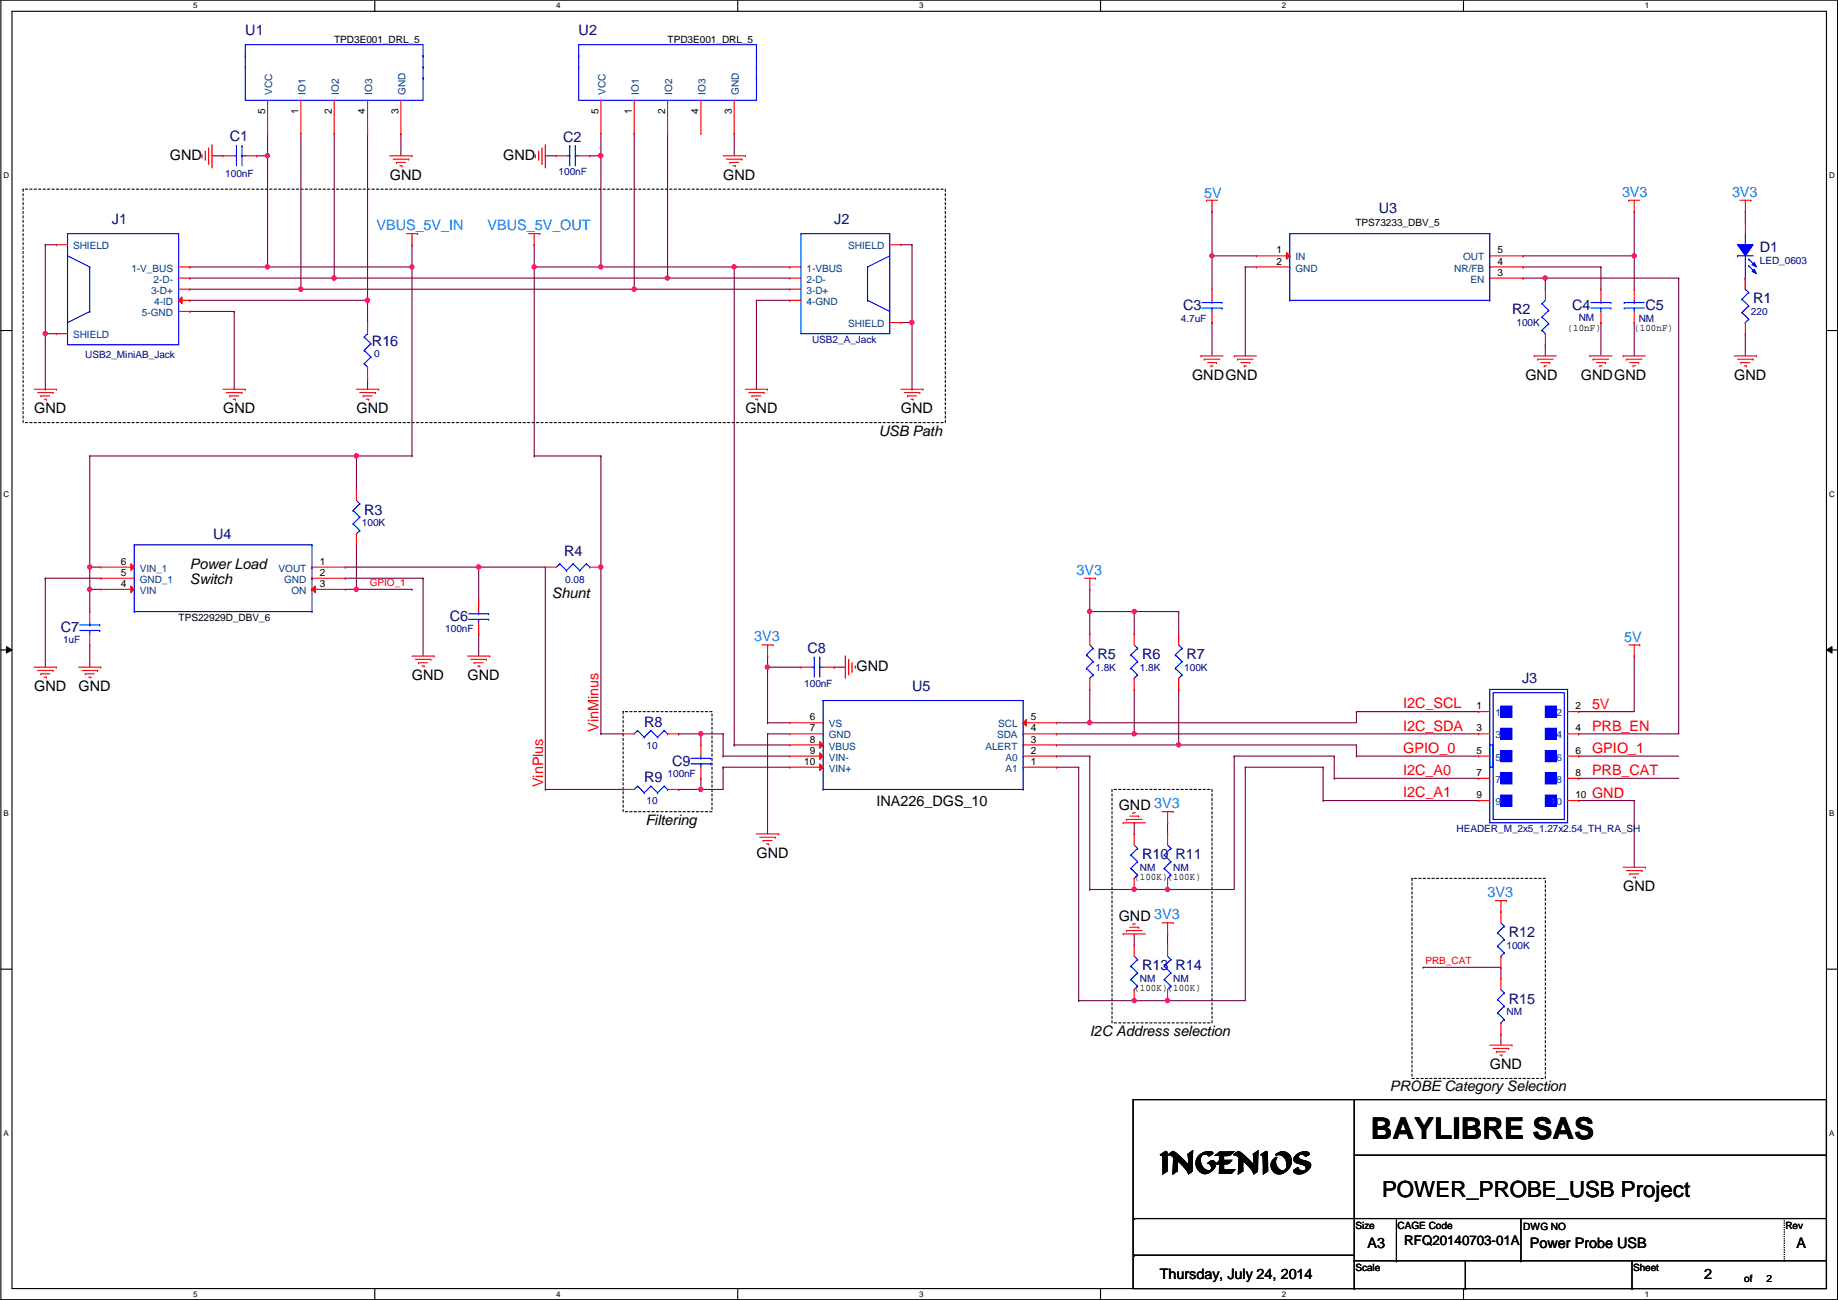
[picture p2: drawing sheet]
<svg xmlns="http://www.w3.org/2000/svg" width="420mm" height="297mm" viewBox="0 0 420 297" stroke-linecap="round" stroke-linejoin="round" font-family="sans-serif">
<defs><g id="words">
<g font-size="6.9">
<text x="313.4" y="260.2">BAYLIBRE SAS</text>
<text x="265.2" y="268.1">INGENIOS</text>
</g>
<text font-size="5.1" x="315.9" y="273.6">POWER_PROBE_USB Project</text>
<g font-size="3.3" fill="#000080">
<text x="56.1" y="8.1">U1</text>
<text x="132.3" y="8.1">U2</text>
<text x="52.5" y="32.2">C1</text>
<text x="128.7" y="32.5">C2</text>
<text x="25.6" y="51.3">J1</text>
<text x="190.7" y="51.3">J2</text>
<text x="315.2" y="48.7">U3</text>
<text x="402.3" y="57.6">D1</text>
<text x="270.5" y="70.8">C3</text>
<text x="345.6" y="71.8">R2</text>
<text x="359.4" y="70.8">C4</text>
<text x="376.1" y="70.8">C5</text>
<text x="400.8" y="69.3">R1</text>
<text x="85" y="79">R16</text>
<text x="83.3" y="117.6">R3</text>
<text x="48.7" y="123.1">U4</text>
<text x="129" y="127">R4</text>
<text x="102.8" y="141.9">C6</text>
<text x="13.9" y="144.5">C7</text>
<text x="184.6" y="149.3">C8</text>
<text x="250.9" y="150.6">R5</text>
<text x="261.1" y="150.6">R6</text>
<text x="271.2" y="150.6">R7</text>
<text x="208.5" y="157.9">U5</text>
<text x="347.9" y="156.2">J3</text>
<text x="147.3" y="166.1">R8</text>
<text x="147.3" y="178.8">R9</text>
<text x="153.6" y="175">C9</text>
<text x="261.1" y="196.3">R10 R11</text>
<text x="344.9" y="214.1">R12</text>
<text x="261.1" y="221.7">R13 R14</text>
<text x="344.9" y="229.3">R15</text>
</g>
<g font-size="3.3">
<text x="38.8" y="36.5">GND</text>
<text x="89.1" y="41.1">GND</text>
<text x="115" y="36.5">GND</text>
<text x="165.3" y="41.1">GND</text>
<text x="272.5" y="86.8">GNDGND</text>
<text x="348.7" y="86.8">GND</text>
<text x="361.4" y="86.8">GNDGND</text>
<text x="396.4" y="86.8">GND</text>
<text x="7.8" y="94.4">GND</text>
<text x="51" y="94.4">GND</text>
<text x="81.5" y="94.4">GND</text>
<text x="170.4" y="94.4">GND</text>
<text x="205.9" y="94.4">GND</text>
<text x="200.9" y="99.5">USB Path</text>
<text x="43.4" y="130">Power Load</text>
<text x="43.4" y="133.4">Switch</text>
<text x="126.2" y="136.6">Shunt</text>
<text x="94.2" y="155.4">GND</text>
<text x="106.9" y="155.4">GND</text>
<text x="195.8" y="153.4">GND</text>
<text x="7.8" y="157.9">GND</text>
<text x="18" y="157.9">GND</text>
<text x="200.4" y="184.1">INA226_DGS_10</text>
<text x="255.7" y="185.1">GND 3V3</text>
<text x="147.5" y="188.4">Filtering</text>
<text x="172.9" y="196">GND</text>
<text x="371" y="203.7">GND</text>
<text x="255.7" y="210.5">GND 3V3</text>
<text x="249.1" y="236.7">I2C Address selection</text>
<text x="340.6" y="244.3">GND</text>
<text x="317.7" y="249.4">PROBE Category Selection</text>
<text x="312.6" y="285.2">A3</text>
<text x="349.7" y="285.2">Power Probe USB</text>
<text x="410.7" y="285.2">A</text>
<text x="265.1" y="292.3">Thursday, July 24, 2014</text>
<text x="389.6" y="292.3">2</text>
</g>
<g font-size="3.3" fill="#0080ff">
<text x="275.3" y="45.2">5V</text>
<text x="370.8" y="44.9">3V3</text>
<text x="395.9" y="44.9">3V3</text>
<text x="86.1" y="52.5">VBUS_5V_IN</text>
<text x="111.5" y="52.5">VBUS_5V_OUT</text>
<text x="246.1" y="131.3">3V3</text>
<text x="172.4" y="146.5">3V3</text>
<text x="371.3" y="146.8">5V</text>
<text x="340.1" y="204.9">3V3</text>
</g>
<g font-size="3.3" fill="#f00">
<text x="320.7" y="161.9">I2C_SCL</text>
<text x="136.9" y="167.2" transform="rotate(-90 136.9 167.2)">VinMinus</text>
<text x="320.7" y="167">I2C_SDA</text>
<text x="363.9" y="162.1">5V</text>
<text x="363.9" y="167">PRB_EN</text>
<text x="320.7" y="172">GPIO_0</text>
<text x="363.9" y="172">GPIO_1</text>
<text x="124.2" y="179.9" transform="rotate(-90 124.2 179.9)">VinPlus</text>
<text x="320.7" y="177.1">I2C_A0</text>
<text x="363.9" y="177.1">PRB_CAT</text>
<text x="320.7" y="182.2">I2C_A1</text>
<text x="363.9" y="182.4">GND</text>
</g>
<text font-size="3" x="321" y="284.5">RFQ20140703-01A</text>
<g font-size="2.3">
<text x="76.4" y="9.7">TPD3E001_DRL_5</text>
<text x="152.6" y="9.7">TPD3E001_DRL_5</text>
<text x="60.6" y="26" transform="rotate(-90 60.6 26)">5</text>
<text x="68.2" y="26" transform="rotate(-90 68.2 26)">1</text>
<text x="75.9" y="26" transform="rotate(-90 75.9 26)">2</text>
<text x="83.5" y="26" transform="rotate(-90 83.5 26)">4</text>
<text x="91.1" y="26" transform="rotate(-90 91.1 26)">3</text>
<text x="136.8" y="26" transform="rotate(-90 136.8 26)">5</text>
<text x="144.4" y="26" transform="rotate(-90 144.4 26)">1</text>
<text x="152" y="26" transform="rotate(-90 152 26)">2</text>
<text x="159.7" y="26" transform="rotate(-90 159.7 26)">4</text>
<text x="167.3" y="26" transform="rotate(-90 167.3 26)">3</text>
<text x="309.8" y="51.6">TPS73233_DBV_5</text>
<text x="291.8" y="57.9">1</text>
<text x="342.3" y="57.9">5</text>
<text x="291.8" y="60.5">2</text>
<text x="342.3" y="63">3</text>
<text x="342.3" y="60.5">4</text>
<text x="358.3" y="75.6">(10nF)</text>
<text x="373.6" y="75.6">(100nF)</text>
<text x="27.6" y="131.6">5</text>
<text x="27.6" y="129">6</text>
<text x="73.1" y="129">1</text>
<text x="73.1" y="131.6">2</text>
<text x="27.6" y="134.1">4</text>
<text x="73.1" y="134.1">3</text>
<text x="40.8" y="141.8">TPS22929D_DBV_6</text>
<text x="185.1" y="164.6">6</text>
<text x="185.1" y="167.1">7</text>
<text x="235.7" y="167.1">4</text>
<text x="235.7" y="164.6">5</text>
<text x="337.5" y="162.1">1</text>
<text x="337.5" y="167.1">3</text>
<text x="360.1" y="162.1">2</text>
<text x="360.1" y="167.1">4</text>
<text x="185.1" y="169.7">8</text>
<text x="185.1" y="172.2">9</text>
<text x="235.7" y="172.2">2</text>
<text x="235.7" y="169.7">3</text>
<text x="337.5" y="172.2">5</text>
<text x="360.1" y="172.2">6</text>
<text x="183.8" y="174.8">10</text>
<text x="235.7" y="174.8">1</text>
<text x="337.5" y="177.3">7</text>
<text x="360.1" y="177.3">8</text>
<text x="337.5" y="182.4">9</text>
<text x="360.1" y="182.4">10</text>
<text x="259.3" y="201">(100K)(100K)</text>
<text x="259.3" y="226.4">(100K)(100K)</text>
<text x="309.8" y="280.8">Size</text>
<text x="319.5" y="280.8">CAGE Code</text>
<text x="348.2" y="281">DWG NO</text>
<text x="408.1" y="280.8">Rev</text>
<text x="309.8" y="290.4">Scale</text>
<text x="373.3" y="290.4">Sheet</text>
<text x="398.7" y="292.9">of</text>
<text x="403.8" y="292.9">2</text>
</g>
<g font-size="2.3" fill="#004080">
<text x="62.2" y="21.6" transform="rotate(-90 62.2 21.6)">VCC</text>
<text x="69.8" y="21.6" transform="rotate(-90 69.8 21.6)">IO1</text>
<text x="77.5" y="21.6" transform="rotate(-90 77.5 21.6)">IO2</text>
<text x="85.1" y="21.6" transform="rotate(-90 85.1 21.6)">IO3</text>
<text x="92.7" y="21.6" transform="rotate(-90 92.7 21.6)">GND</text>
<text x="138.4" y="21.6" transform="rotate(-90 138.4 21.6)">VCC</text>
<text x="146" y="21.6" transform="rotate(-90 146 21.6)">IO1</text>
<text x="153.7" y="21.6" transform="rotate(-90 153.7 21.6)">IO2</text>
<text x="161.3" y="21.6" transform="rotate(-90 161.3 21.6)">IO3</text>
<text x="168.9" y="21.6" transform="rotate(-90 168.9 21.6)">GND</text>
<text x="16.7" y="57">SHIELD</text>
<text x="193.9" y="57">SHIELD</text>
<text x="296.1" y="59.5">IN</text>
<text x="334.5" y="59.5">OUT</text>
<text x="30" y="62.1">1-V_BUS</text>
<text x="35.1" y="64.6">2-D-</text>
<text x="184.4" y="62.1">1-VBUS</text>
<text x="184.4" y="64.6">2-D-</text>
<text x="296.1" y="62.1">GND</text>
<text x="332.4" y="62.1">NR/FB</text>
<text x="336.1" y="64.6">EN</text>
<text x="34.5" y="67.1">3-D+</text>
<text x="35.3" y="69.7">4-ID</text>
<text x="184.4" y="67.1">3-D+</text>
<text x="184.4" y="69.7">4-GND</text>
<text x="16.7" y="77.3">SHIELD</text>
<text x="32.5" y="72.2">5-GND</text>
<text x="193.9" y="74.8">SHIELD</text>
<text x="32" y="130.6">VIN_1</text>
<text x="63.7" y="130.6">VOUT</text>
<text x="32" y="135.7">VIN</text>
<text x="32" y="133.2">GND_1</text>
<text x="65" y="133.2">GND</text>
<text x="66.6" y="135.7">ON</text>
<text x="189.4" y="166.2">VS</text>
<text x="228.2" y="166.2">SCL</text>
<text x="341.8" y="163.7">1</text>
<text x="355.8" y="163.7">2</text>
<text x="189.4" y="168.7">GND</text>
<text x="189.4" y="171.3">VBUS</text>
<text x="189.4" y="173.8">VIN-</text>
<text x="225.2" y="171.3">ALERT</text>
<text x="227.9" y="168.7">SDA</text>
<text x="229.8" y="173.8">A0</text>
<text x="341.8" y="168.7">3</text>
<text x="341.8" y="173.8">5</text>
<text x="355.8" y="168.7">4</text>
<text x="355.8" y="173.8">6</text>
<text x="189.4" y="176.4">VIN+</text>
<text x="229.8" y="176.4">A1</text>
<text x="341.8" y="178.9">7</text>
<text x="355.8" y="178.9">8</text>
<text x="341.8" y="184">9</text>
<text x="354.5" y="184">10</text>
</g>
<g font-size="2.3" fill="#000080">
<text x="51.5" y="40.5">100nF</text>
<text x="127.7" y="40">100nF</text>
<text x="402.3" y="60.3">LED_0603</text>
<text x="400.3" y="72">220</text>
<text x="269.9" y="73.5">4.7uF</text>
<text x="346.7" y="74.5">100K</text>
<text x="360.9" y="73.2">NM</text>
<text x="374.6" y="73.5">NM</text>
<text x="19.5" y="81.9">USB2_MiniAB_Jack</text>
<text x="85.5" y="81.6">0</text>
<text x="185.6" y="78.3">USB2_A_Jack</text>
<text x="82.8" y="120.2">100K</text>
<text x="129.2" y="133.2">0.08</text>
<text x="14.4" y="146.9">1uF</text>
<text x="101.8" y="144.4">100nF</text>
<text x="250.4" y="153.2">1.8K</text>
<text x="260.6" y="153.2">1.8K</text>
<text x="270.7" y="153.2">100K</text>
<text x="183.8" y="157.1">100nF</text>
<text x="147.8" y="171">10</text>
<text x="152.6" y="177.6">100nF</text>
<text x="147.8" y="183.7">10</text>
<text x="332.9" y="190.1">HEADER_M_2x5_1.27x2.54_TH_RA_SH</text>
<text x="260.6" y="199">NM</text>
<text x="268.2" y="199">NM</text>
<text x="344.4" y="216.7">100K</text>
<text x="260.6" y="224.4">NM</text>
<text x="268.2" y="224.4">NM</text>
<text x="344.4" y="232">NM</text>
</g>
<g font-size="2.3" fill="#f00">
<text x="84.5" y="133.9">GPIO_1</text>
<text x="325.8" y="220.3">PRB_CAT</text>
</g>
<g font-size="1.8">
<text x="44.2" y="1.9">5</text>
<text x="127.1" y="1.9">4</text>
<text x="210.1" y="1.9">3</text>
<text x="293" y="1.9">2</text>
<text x="376" y="1.9">1</text>
<text x=".8" y="40.6">D</text>
<text x="418.2" y="40.6">D</text>
<text x=".8" y="113.6">C</text>
<text x="418.2" y="113.6">C</text>
<text x=".8" y="186.6">B</text>
<text x="418.2" y="186.6">B</text>
<text x=".8" y="259.5">A</text>
<text x="418.2" y="259.5">A</text>
<text x="44.2" y="296.3">5</text>
<text x="127.1" y="296.3">4</text>
<text x="210.1" y="296.3">3</text>
<text x="293" y="296.3">2</text>
<text x="376" y="296.3">1</text>
</g>
</g></defs>
<path d="M.2 0h419.9v297h-419.9zM2.7 2.6h414.8v291.8h-414.8z" fill="none" stroke="#000" stroke-width=".25"/>
<g fill="#fff">
<path d="M44.2 .3h1v2h-1z"/>
<path d="M44.2 294.7h1v2h-1z"/>
</g>
<path d="M85.7 0v2.6M85.7 294.4v2.6" fill="none" stroke="#000" stroke-width=".25"/>
<g fill="#fff">
<path d="M127.1 .3h1v2h-1z"/>
<path d="M127.1 294.7h1v2h-1z"/>
</g>
<path d="M168.6 0v2.6M168.6 294.4v2.6" fill="none" stroke="#000" stroke-width=".25"/>
<g fill="#fff">
<path d="M210.1 .3h1v2h-1z"/>
<path d="M210.1 294.7h1v2h-1z"/>
</g>
<path d="M251.6 0v2.6M251.6 294.4v2.6" fill="none" stroke="#000" stroke-width=".25"/>
<g fill="#fff">
<path d="M293 .3h1v2h-1z"/>
<path d="M293 294.7h1v2h-1z"/>
</g>
<path d="M334.5 0v2.6M334.5 294.4v2.6" fill="none" stroke="#000" stroke-width=".25"/>
<g fill="#fff">
<path d="M376 .3h1v2h-1z"/>
<path d="M376 294.7h1v2h-1z"/>
<path d="M.8 39h1.3v2h-1.3z"/>
<path d="M418.2 39h1.2v2h-1.2z"/>
<path d="M.8 112h1.3v2h-1.3z"/>
<path d="M418.2 112h1.2v2h-1.2z"/>
</g>
<path d="M.2 75.5h2.5M417.5 75.5h2.6" fill="none" stroke="#000" stroke-width=".25"/>
<g fill="#fff">
<path d="M.8 185h1.2v1.9h-1.2z"/>
<path d="M418.2 185h1.1v1.9h-1.1z"/>
</g>
<path d="M.2 148.5h2.5M417.5 148.5h2.6" fill="none" stroke="#000" stroke-width=".25"/>
<path d="M1.5 147.7l1.2 .8-1.2 .7zM417.5 148.5l1.3-.8v1.5z" fill="#000"/>
<path d="M1.5 147.7l1.2 .8-1.2 .7zM417.5 148.5l1.3-.8v1.5z" fill="none" stroke="#000" stroke-width=".23"/>
<g fill="#fff">
<path d="M.8 257.9h1.2v2h-1.2z"/>
<path d="M418.2 257.9h1.1v2h-1.1z"/>
</g>
<path d="M.2 221.4h2.5M417.5 221.4h2.6" fill="none" stroke="#000" stroke-width=".25"/>
<path d="M5.3 43.2h210.8v53.4h-210.8zM142.4 162.6h20.4v22.9h-20.4zM254.2 180.4h22.9v53.3h-22.9zM322.8 200.7h30.5v45.7h-30.5z" fill="none" stroke="#000" stroke-width=".25" stroke-dasharray=".5 .5"/>
<path d="M167.8 61v109.2M167.8 170.2h.1M167.8 170.2h12.7M241.5 165.1h.1M241.5 167.7h.1M241.5 165.1h7.6M241.5 167.7h17.8" fill="none" stroke="#800040" stroke-width=".25"/>
<circle cx="167.8" cy="61" r=".49" fill="#f0f"/>
<circle cx="167.8" cy="61" r=".49" fill="none" stroke="#f0f" stroke-width=".25"/>
<path d="M175.5 149.9h.1M175.5 149.9v2.5M137.4 167.7h.1M137.4 167.7h5M175.5 167.7h.1M175.5 165.1h.1M175.5 167.7h5M175.5 167.7v22.8M175.5 165.1h5" fill="none" stroke="#800040" stroke-width=".25"/>
<circle cx="175.4" cy="152.4" r=".49" fill="#f0f"/>
<circle cx="175.4" cy="152.4" r=".49" fill="none" stroke="#f0f" stroke-width=".25"/>
<g fill="none" stroke="#800040" stroke-width=".25">
<path d="M190.7 152.4h.1M190.7 152.4h2.5M155.1 167.7h.1M155.1 167.7h10.2M160.2 167.7h.1M160.2 177.8h.1M160.2 167.7v2.5M160.2 177.8v2.6M165.3 172.8h.1M165.3 167.7h.1M165.3 175.3h.1M165.3 172.8h15.2"/>
<path d="M165.3 167.7v5.1M165.3 175.3v5.1h-5.1M165.3 175.3h15.2M124.7 180.4h.1M124.7 180.4h17.7M160.2 180.4h.1"/>
</g>
<circle cx="160.2" cy="167.7" r=".49" fill="#f0f"/>
<circle cx="160.2" cy="167.7" r=".49" fill="none" stroke="#f0f" stroke-width=".25"/>
<path d="M155.1 180.4h.1M155.1 180.4h5.1" fill="none" stroke="#800040" stroke-width=".25"/>
<circle cx="160.2" cy="180.4" r=".49" fill="#f0f"/>
<circle cx="160.2" cy="180.4" r=".49" fill="none" stroke="#f0f" stroke-width=".25"/>
<path d="M249.1 134.7h.1M249.1 134.7v5" fill="none" stroke="#800040" stroke-width=".25"/>
<circle cx="249.1" cy="139.7" r=".49" fill="#f0f"/>
<circle cx="249.1" cy="139.7" r=".49" fill="none" stroke="#f0f" stroke-width=".25"/>
<path d="M249.1 139.7h.1M249.1 139.7h20.3M249.1 139.7v5.1M259.3 139.7h.1M259.3 139.7v5.1M269.4 139.7h.1M269.4 139.7v5.1" fill="none" stroke="#800040" stroke-width=".25"/>
<circle cx="259.3" cy="139.7" r=".49" fill="#f0f"/>
<circle cx="259.3" cy="139.7" r=".49" fill="none" stroke="#f0f" stroke-width=".25"/>
<path d="M249.1 157.5h.1M249.1 157.5v7.6M249.1 165.1h.1M249.1 165.1h61" fill="none" stroke="#800040" stroke-width=".25"/>
<circle cx="249.1" cy="165.1" r=".49" fill="#f0f"/>
<circle cx="249.1" cy="165.1" r=".49" fill="none" stroke="#f0f" stroke-width=".25"/>
<path d="M259.3 157.5h.1M259.3 157.5v10.2M269.4 157.5h.1M269.4 157.5v12.7h-27.9M241.5 170.2h.1" fill="none" stroke="#800040" stroke-width=".25"/>
<circle cx="269.4" cy="170.2" r=".49" fill="#f0f"/>
<circle cx="269.4" cy="170.2" r=".49" fill="none" stroke="#f0f" stroke-width=".25"/>
<path d="M259.3 167.7h.1M259.3 167.7h78.7" fill="none" stroke="#800040" stroke-width=".25"/>
<circle cx="259.3" cy="167.7" r=".49" fill="#f0f"/>
<circle cx="259.3" cy="167.7" r=".49" fill="none" stroke="#f0f" stroke-width=".25"/>
<path d="M269.4 170.2h.1M269.4 170.2h40.7M249.1 203.2h.1M249.1 203.2h17.8M259.3 203.2h.1" fill="none" stroke="#800040" stroke-width=".25"/>
<circle cx="266.9" cy="203.2" r=".49" fill="#f0f"/>
<circle cx="266.9" cy="203.2" r=".49" fill="none" stroke="#f0f" stroke-width=".25"/>
<circle cx="259.3" cy="203.2" r=".49" fill="#f0f"/>
<circle cx="259.3" cy="203.2" r=".49" fill="none" stroke="#f0f" stroke-width=".25"/>
<path d="M241.5 172.8h.1M241.5 172.8h7.6M249.1 172.8h.1M249.1 172.8v30.4M282.1 172.8h.1M282.1 172.8h22.9M282.1 172.8v30.4h-15.2M266.9 203.2h.1M246.6 228.6h.1M246.6 228.6h20.3M259.3 228.6h.1" fill="none" stroke="#800040" stroke-width=".25"/>
<circle cx="266.9" cy="228.6" r=".49" fill="#f0f"/>
<circle cx="266.9" cy="228.6" r=".49" fill="none" stroke="#f0f" stroke-width=".25"/>
<circle cx="259.3" cy="228.6" r=".49" fill="#f0f"/>
<circle cx="259.3" cy="228.6" r=".49" fill="none" stroke="#f0f" stroke-width=".25"/>
<g fill="none" stroke="#800040" stroke-width=".25">
<path d="M277.1 58.5h.1M277.1 48.3h.1M277.1 58.5h10.1M277.1 48.3v10.2M241.5 175.3h.1M241.5 175.3h5.1M246.6 175.3h.1M246.6 175.3v53.3M284.7 175.3h.1M284.7 175.3v53.3h-17.8M284.7 175.3h17.8M259.3 188h.1"/>
<path d="M259.3 188v2.5M266.9 188h.1M266.9 188v2.5M259.3 213.4h.1M259.3 213.4v2.5M266.9 213.4h.1M266.9 213.4v2.5M266.9 228.6h.1"/>
</g>
<circle cx="277" cy="58.4" r=".49" fill="#f0f"/>
<circle cx="277" cy="58.4" r=".49" fill="none" stroke="#f0f" stroke-width=".25"/>
<path d="M277.1 58.5h.1M277.1 58.5v7.6M348.2 58.5h.1M373.6 48.3h.1M373.6 48.3v10.2h-25.4M277.1 73.7h.1M277.1 73.7v7.6M284.7 61h.1M284.7 61v20.3M284.7 61h2.5" fill="none" stroke="#800040" stroke-width=".25"/>
<circle cx="373.6" cy="58.4" r=".49" fill="#f0f"/>
<circle cx="373.6" cy="58.4" r=".49" fill="none" stroke="#f0f" stroke-width=".25"/>
<path d="M373.6 58.5h.1M373.6 58.5v7.6M348.2 61h.1M348.2 61h17.8M353.3 63.5h.1M353.3 63.5h30.4M366 73.7h.1M366 61h.1M366 61v5.1M366 73.7v7.6M373.6 73.7h.1M373.6 73.7v7.6" fill="none" stroke="#800040" stroke-width=".25"/>
<circle cx="353.2" cy="63.5" r=".49" fill="#f0f"/>
<circle cx="353.2" cy="63.5" r=".49" fill="none" stroke="#f0f" stroke-width=".25"/>
<g fill="none" stroke="#800040" stroke-width=".25">
<path d="M399 48.3h.1M399 48.3v2.5M10.4 76.2v12.7M348.2 63.5h.1M348.2 63.5h5.1M353.3 63.5h.1M353.3 78.8h.1M353.3 63.5v2.6M353.3 78.8v2.5M383.7 63.5h.1M383.7 63.5v104.2h-22.8M399 76.2h.1"/>
<path d="M399 63.5h.1M399 63.5v2.6M399 76.2v5.1M10.4 88.9h.1M373.6 149.9h.1M373.6 149.9v12.7h-12.7M302.5 175.3h.1M302.5 175.3v7.6M305 177.8h.1M305 172.8h.1M305 177.8h33M305 172.8v5"/>
<path d="M310.1 172.8h.1M310.1 170.2h.1M310.1 162.6h.1M310.1 172.8h27.9M310.1 162.6v2.5M310.1 170.2v2.6M310.1 162.6h27.9M360.9 162.6h.1M360.9 172.8h.1M360.9 167.7h.1M360.9 177.8h.1M360.9 177.8h22.8"/>
<path d="M360.9 172.8h22.8M302.5 182.9h.1M302.5 182.9h35.5M360.9 182.9h.1M360.9 182.9h12.7M373.6 182.9h.1M373.6 182.9v15.3M325.3 221h.1M325.3 221h17.8M343.1 236.3h.1M343.1 221h.1M343.1 221v2.6"/>
<path d="M343.1 236.3v2.5"/>
</g>
<circle cx="10.3" cy="76.2" r=".49" fill="#f0f"/>
<circle cx="10.3" cy="76.2" r=".49" fill="none" stroke="#f0f" stroke-width=".25"/>
<path d="M43.4 63.5h.1M43.4 66.1h.1M43.4 68.6h.1M43.4 63.5h33M43.4 66.1h25.4M43.4 68.6h40.6" fill="none" stroke="#800040" stroke-width=".25"/>
<circle cx="84" cy="68.6" r=".49" fill="#f0f"/>
<circle cx="84" cy="68.6" r=".49" fill="none" stroke="#f0f" stroke-width=".25"/>
<path d="M68.8 30.5v35.6M84 30.5v38.1M68.8 66.1h.1M68.8 66.1h76.2M84 68.6h.1" fill="none" stroke="#800040" stroke-width=".25"/>
<circle cx="145" cy="66.1" r=".49" fill="#f0f"/>
<circle cx="145" cy="66.1" r=".49" fill="none" stroke="#f0f" stroke-width=".25"/>
<circle cx="68.8" cy="66.1" r=".49" fill="#f0f"/>
<circle cx="68.8" cy="66.1" r=".49" fill="none" stroke="#f0f" stroke-width=".25"/>
<path d="M76.4 30.5v33M76.4 63.5h.1M76.4 63.5h76.2" fill="none" stroke="#800040" stroke-width=".25"/>
<circle cx="152.6" cy="63.5" r=".49" fill="#f0f"/>
<circle cx="152.6" cy="63.5" r=".49" fill="none" stroke="#f0f" stroke-width=".25"/>
<circle cx="76.4" cy="63.5" r=".49" fill="#f0f"/>
<circle cx="76.4" cy="63.5" r=".49" fill="none" stroke="#f0f" stroke-width=".25"/>
<g fill="none" stroke="#800040" stroke-width=".25">
<path d="M61.2 35.6h.1M61.2 30.5v5.1M91.6 30.5h.1M91.6 30.5v5.1M137.4 35.6h.1M137.4 30.5v5.1M145 30.5v35.6M152.6 30.5v33M167.8 30.5h.1M167.8 30.5v5.1M94.2 55.9h.1M94.2 55.9v48.3"/>
<path d="M122.1 55.9h.1M122.1 55.9v5.1M43.4 61h.1M43.4 61h50.8M53.5 71.2h.1M53.5 71.2v17.7M61.2 61h.1M94.2 61h.1M122.1 61h.1M122.1 61h45.7M145 66.1h.1M145 66.1h35.5"/>
<path d="M152.6 63.5h.1M152.6 63.5h27.9M167.8 61h.1M172.9 68.6h.1M172.9 68.6v20.3M172.9 68.6h7.6M180.5 68.6h.1"/>
</g>
<circle cx="94.2" cy="61" r=".49" fill="#f0f"/>
<circle cx="94.2" cy="61" r=".49" fill="none" stroke="#f0f" stroke-width=".25"/>
<path d="M20.5 104.2h61M81.5 104.2h.1" fill="none" stroke="#800040" stroke-width=".25"/>
<circle cx="81.5" cy="104.2" r=".49" fill="#f0f"/>
<circle cx="81.5" cy="104.2" r=".49" fill="none" stroke="#f0f" stroke-width=".25"/>
<path d="M20.5 104.2h.1M20.5 104.2v25.4" fill="none" stroke="#800040" stroke-width=".25"/>
<circle cx="20.5" cy="129.6" r=".49" fill="#f0f"/>
<circle cx="20.5" cy="129.6" r=".49" fill="none" stroke="#f0f" stroke-width=".25"/>
<path d="M20.5 134.7h.1M20.5 129.6h.1M20.5 134.7h2.6M20.5 129.6h2.6M20.5 129.6v5.1" fill="none" stroke="#800040" stroke-width=".25"/>
<circle cx="20.5" cy="134.6" r=".49" fill="#f0f"/>
<circle cx="20.5" cy="134.6" r=".49" fill="none" stroke="#f0f" stroke-width=".25"/>
<path d="M10.4 132.1h.1M10.4 132.1h12.7M10.4 132.1v20.3M78.9 132.1h.1M78.9 129.6h.1M78.9 132.1h17.8M78.9 129.6h30.5M96.7 132.1h.1M96.7 132.1v17.8" fill="none" stroke="#800040" stroke-width=".25"/>
<circle cx="109.4" cy="129.6" r=".49" fill="#f0f"/>
<circle cx="109.4" cy="129.6" r=".49" fill="none" stroke="#f0f" stroke-width=".25"/>
<path d="M122.1 61h.1M122.1 61v43.2M122.1 104.2h.1M122.1 104.2h15.3M137.4 104.2h.1M137.4 104.2v25.4" fill="none" stroke="#800040" stroke-width=".25"/>
<circle cx="122.1" cy="61" r=".49" fill="#f0f"/>
<circle cx="122.1" cy="61" r=".49" fill="none" stroke="#f0f" stroke-width=".25"/>
<path d="M137.4 129.6h.1M137.4 129.6v38.1" fill="none" stroke="#800040" stroke-width=".25"/>
<circle cx="137.3" cy="129.6" r=".49" fill="#f0f"/>
<circle cx="137.3" cy="129.6" r=".49" fill="none" stroke="#f0f" stroke-width=".25"/>
<g fill="none" stroke="#800040" stroke-width=".25">
<path d="M61.2 35.6h.1M61.2 35.6v25.4M167.8 61h12.7M180.5 61h.1M20.5 134.7h.1M20.5 134.7v5M78.9 134.7h2.6M81.5 134.7h.1M109.4 129.6h.1M109.4 129.6v7.6M109.4 129.6h15.3M124.7 129.6h.1"/>
<path d="M124.7 129.6v50.8M20.5 147.4h.1M20.5 147.4v5M109.4 144.8h.1M109.4 144.8v5.1M175.5 152.4h.1M175.5 152.4h7.6M175.5 152.4v12.7M175.5 165.1h.1"/>
</g>
<circle cx="61.1" cy="61" r=".49" fill="#f0f"/>
<circle cx="61.1" cy="61" r=".49" fill="none" stroke="#f0f" stroke-width=".25"/>
<circle cx="61.1" cy="35.6" r=".49" fill="#f0f"/>
<circle cx="61.1" cy="35.6" r=".49" fill="none" stroke="#f0f" stroke-width=".25"/>
<path d="M48.5 35.6h.1M48.5 35.6h2.5M58.6 35.6h.1M58.6 35.6h2.6M134.8 35.6h2.6M137.4 35.6h.1M137.4 35.6v25.4M137.4 61h.1" fill="none" stroke="#800040" stroke-width=".25"/>
<circle cx="137.3" cy="35.6" r=".49" fill="#f0f"/>
<circle cx="137.3" cy="35.6" r=".49" fill="none" stroke="#f0f" stroke-width=".25"/>
<circle cx="137.3" cy="61" r=".49" fill="#f0f"/>
<circle cx="137.3" cy="61" r=".49" fill="none" stroke="#f0f" stroke-width=".25"/>
<path d="M124.7 35.6h.1M124.7 35.6h2.5M81.5 104.2h.1M81.5 104.2v7.6M81.5 104.2h12.7M94.2 104.2h.1M81.5 134.7h.1M81.5 124.5v10.2" fill="none" stroke="#800040" stroke-width=".25"/>
<circle cx="81.5" cy="134.6" r=".49" fill="#f0f"/>
<circle cx="81.5" cy="134.6" r=".49" fill="none" stroke="#f0f" stroke-width=".25"/>
<g fill="none" stroke="#800040" stroke-width=".25">
<path d="M10.4 55.9h.1M10.4 55.9h2.5M10.4 55.9v20.3M205.9 55.9h2.6M208.5 55.9h.1M208.5 55.9v33M10.4 76.2h.1M10.4 76.2h2.5M43.4 71.2h.1M43.4 71.2h10.1M205.9 73.7h2.6M208.5 73.7h.1"/>
<path d="M208.5 88.9h.1M81.5 134.7h12.7M94.2 134.7h.1"/>
</g>
<circle cx="208.5" cy="73.7" r=".49" fill="#f0f"/>
<circle cx="208.5" cy="73.7" r=".49" fill="none" stroke="#f0f" stroke-width=".25"/>
<path d="M84 68.6h.1M84 68.6v5.1M84 86.4h.1M84 86.4v2.5" fill="none" stroke="#800040" stroke-width=".25"/>
<g fill="none" stroke="#f00" stroke-width=".25">
<path d="M46.2 35.9h.1M46.2 35.3v.6M46.9 34.6h.1M46.9 34.6v2M47.7 37.4h.1M47.7 33.8v3.6M48.5 38.1h.1M48.5 33.1v5M89.1 35.6h5.1M89.9 36.4h3.5M90.6 37.1h.1M90.6 37.1h2.1"/>
<path d="M91.4 37.9h.5M91.9 37.9h.1M93.4 36.4h.1M94.2 35.6h.1M122.4 35.9h.1M122.4 35.3v.6M123.1 34.6h.1M123.1 34.6v2M123.9 37.4h.1M123.9 33.8v3.6M124.7 38.1h.1M124.7 33.1v5"/>
<path d="M165.3 35.6h5.1M166.1 36.4h3.5M166.8 37.1h.1M166.8 37.1h2.1M167.6 37.9h.5M168.1 37.9h.1M169.6 36.4h.1M170.4 35.6h.1M92.9 53.4h2.6M94.2 55.9h.1M94.2 53.4v2.5M95.5 53.4h.1"/>
<path d="M120.9 53.4h2.5M122.1 55.9h.1M122.1 53.4v2.5M123.4 53.4h.1M275.8 45.8h.1M275.8 45.8h2.5M277.1 48.3h.1M277.1 45.8v2.5M372.3 45.8h.1M372.3 45.8h2.6M373.6 48.3h.1M373.6 45.8v2.5"/>
<path d="M397.7 45.8h2.6M399 48.3h.1M399 45.8v2.5M400.3 45.8h.1M7.8 88.9h5.1M8.6 89.7h3.5M9.3 90.5h.1M9.3 90.5h2.1M10.1 91.2h.5M10.6 91.2h.1M12.1 89.7h.1M12.9 88.9h.1"/>
<path d="M51 88.9h5.1M51.8 89.7h3.5M52.5 90.5h.1M52.5 90.5h2.1M53.3 91.2h.5M53.8 91.2h.1M55.3 89.7h.1M56.1 88.9h.1M81.5 88.9h5.1M82.2 89.7h3.6M83 90.5h.1M83 90.5h2"/>
<path d="M83.8 91.2h.5M84.3 91.2h.1M85.8 89.7h.1M86.6 88.9h.1M170.4 88.9h5.1M171.1 89.7h3.6M171.9 90.5h.1M171.9 90.5h2M172.7 91.2h.5M173.2 91.2h.1M174.7 89.7h.1M175.5 88.9h.1"/>
<path d="M205.9 88.9h5.1M206.7 89.7h3.6M207.5 90.5h.1M207.5 90.5h2M208.2 91.2h.5M208.7 91.2h.1M210.3 89.7h.1M211 88.9h.1M274.5 81.3h.1M274.5 81.3h5.1M275.3 82.1h.1M275.3 82.1h3.5"/>
<path d="M276 82.8h2.1M276.8 83.6h.1M276.8 83.6h.5M278.1 82.8h.1M282.1 81.3h.1M282.1 81.3h5.1M282.9 82.1h.1M282.9 82.1h3.6M283.7 82.8h2M284.4 83.6h.1M284.4 83.6h.5M285.7 82.8h.1"/>
<path d="M350.7 81.3h.1M350.7 81.3h5.1M351.5 82.1h.1M351.5 82.1h3.5M352.2 82.8h2.1M353 83.6h.1M353 83.6h.5M354.3 82.8h.1M363.4 81.3h.1M363.4 81.3h5.1M364.2 82.1h.1M364.2 82.1h3.5"/>
<path d="M364.9 82.8h2.1M365.7 83.6h.1M365.7 83.6h.5M367 82.8h.1M371 81.3h.1M371 81.3h5.1M371.8 82.1h.1M371.8 82.1h3.6M372.6 82.8h2M373.3 83.6h.1M373.3 83.6h.5M374.6 82.8h.1"/>
<path d="M396.4 81.3h5.1M397.2 82.1h3.6M398 82.8h.1M398 82.8h2M398.7 83.6h.5M399.2 83.6h.1M400.8 82.1h.1M401.5 81.3h.1M247.9 132.1h2.5M249.1 134.7h.1M249.1 132.1v2.6M250.4 132.1h.1"/>
<path d="M7.8 152.4h5.1M8.6 153.2h3.5M9.3 154h.1M9.3 154h2.1M10.1 154.7h.5M10.6 154.7h.1M12.1 153.2h.1M12.9 152.4h.1M18 152.4h5.1M18.7 153.2h3.6M19.5 154h.1M19.5 154h2"/>
<path d="M20.3 154.7h.5M20.8 154.7h.1M22.3 153.2h.1M23.1 152.4h.1M94.2 149.9h5.1M94.9 150.7h3.6M95.7 151.4h.1M95.7 151.4h2M96.5 152.2h.5M97 152.2h.1M98.5 150.7h.1M99.3 149.9h.1"/>
<path d="M106.9 149.9h5.1M107.6 150.7h3.6M108.4 151.4h.1M108.4 151.4h2M109.2 152.2h.5M109.7 152.2h.1M111.2 150.7h.1M112 149.9h.1M174.2 147.4h2.5M175.5 149.9h.1M175.5 147.4v2.5M176.7 147.4h.1"/>
<path d="M193.2 149.9h.1M193.2 149.9v5.1M194 150.7h.1M194 150.7v3.5M194.8 153.5h.1M194.8 151.4v2.1M195.5 152.2h.1M195.5 152.2v.5M372.3 147.4h2.6M373.6 149.9h.1M373.6 147.4v2.5M374.9 147.4h.1"/>
<path d="M172.9 190.5h5.1M173.7 191.3h3.5M174.4 192.1h.1M174.4 192.1h2.1M175.2 192.8h.5M175.7 192.8h.1M177.2 191.3h.1M178 190.5h.1M256.7 188h.1M256.7 188h5.1M257.5 187.2h.1M257.5 187.2h3.6"/>
<path d="M258.3 186.5h2M259 185.7h.1M259 185.7h.5M260.3 186.5h.1M265.6 185.5h2.6M266.9 188h.1M266.9 185.5v2.5M268.2 185.5h.1M371 198.2h5.1M371.8 198.9h3.6M372.6 199.7h.1M372.6 199.7h2"/>
<path d="M375.4 198.9h.1M376.1 198.2h.1M256.7 213.4h.1M256.7 213.4h5.1M257.5 212.6h.1M257.5 212.6h3.6M258.3 211.9h2M259 211.1h.1M259 211.1h.5M260.3 211.9h.1M265.6 210.9h2.6M266.9 213.4h.1"/>
<path d="M266.9 210.9v2.5M268.2 210.9h.1M341.8 205.8h2.6M343.1 208.3h.1M343.1 205.8v2.5M344.4 205.8h.1M373.3 200.4h.5M373.8 200.4h.1M340.6 238.8h5M341.3 239.6h3.6M344.9 239.6h.1M345.6 238.8h.1"/>
<path d="M342.1 240.3h.1M342.1 240.3h2M342.8 241.1h.6M343.4 241.1h.1"/>
</g>
<g fill="none" stroke="#000" stroke-width=".25">
<path d="M259 251.2h158.5v43.2h-158.5zM309.6 251.2v43.2M259.3 278.4h.1M259.3 278.4h158.2M309.6 263.9h107.9M319.2 278.4v9.7M347.7 278.4v9.7M417.5 263.9h.1M259.3 286.8h.1M259.3 286.8h50.3M309.6 288.1h.1M309.6 294.4h.1"/>
<path d="M309.6 288.1h107.9M319.2 288.1h.1M335 294.4h.1M335 288.1v6.3M347.7 288.1h.1M373.1 294.4h.1M373.1 288.1v6.3"/>
</g>
<path d="M407.9 278.4v9.7M407.9 288.1h.1" fill="none" stroke="#000" stroke-width=".25" stroke-dasharray="0 .5"/>
<path d="M343.1 161.3h2.5v2.6h-2.5z" fill-rule="evenodd" fill="#00f"/>
<path d="M343.1 161.3h2.5v2.6h-2.5z" fill="none" stroke="#00f" stroke-width=".25"/>
<path d="M343.1 166.4h2.5v2.6h-2.5z" fill-rule="evenodd" fill="#00f"/>
<path d="M343.1 166.4h2.5v2.6h-2.5z" fill="none" stroke="#00f" stroke-width=".25"/>
<path d="M343.1 171.5h2.5v2.5h-2.5z" fill-rule="evenodd" fill="#00f"/>
<path d="M340.6 157.5h17.7v30.5h-17.7zM341.3 158.3h16.3v28.9h-16.3zM343.1 171.5h2.5v2.5h-2.5z" fill="none" stroke="#00f" stroke-width=".25"/>
<path d="M343.1 176.6h2.5v2.5h-2.5z" fill-rule="evenodd" fill="#00f"/>
<path d="M343.1 176.6h2.5v2.5h-2.5z" fill="none" stroke="#00f" stroke-width=".25"/>
<path d="M343.1 181.7h2.5v2.5h-2.5z" fill-rule="evenodd" fill="#00f"/>
<path d="M340.6 170.2h.7v5.1h-.7zM343.1 181.7h2.5v2.5h-2.5z" fill="none" stroke="#00f" stroke-width=".25"/>
<path d="M353.3 181.7h2.5v2.5h-2.5z" fill-rule="evenodd" fill="#00f"/>
<path d="M353.3 181.7h2.5v2.5h-2.5z" fill="none" stroke="#00f" stroke-width=".25"/>
<path d="M353.3 161.3h2.5v2.6h-2.5z" fill-rule="evenodd" fill="#00f"/>
<path d="M353.3 161.3h2.5v2.6h-2.5z" fill="none" stroke="#00f" stroke-width=".25"/>
<path d="M353.3 166.4h2.5v2.6h-2.5z" fill-rule="evenodd" fill="#00f"/>
<path d="M353.3 166.4h2.5v2.6h-2.5z" fill="none" stroke="#00f" stroke-width=".25"/>
<path d="M353.3 171.5h2.5v2.5h-2.5z" fill-rule="evenodd" fill="#00f"/>
<path d="M353.3 171.5h2.5v2.5h-2.5z" fill="none" stroke="#00f" stroke-width=".25"/>
<path d="M353.3 176.6h2.5v2.5h-2.5z" fill-rule="evenodd" fill="#00f"/>
<g fill="none" stroke="#00f" stroke-width=".25">
<path d="M30.7 139.7h.1M30.7 124.5h.1M30.7 134.7h.1M30.7 132.1h.1M30.7 129.6h.1M30.7 139.7h40.6M30.7 124.5v15.2M30.7 124.5h40.6M71.3 139.7h.1M71.3 124.5h.1M71.3 129.6h.1M71.3 132.1h.1"/>
<path d="M71.3 134.7h.1M71.3 124.5v15.2M353.3 176.6h2.5v2.5h-2.5z"/>
</g>
<g fill="none" stroke="#f00" stroke-width=".25">
<path d="M71.3 129.6h7.6M71.3 132.1h7.6M78.9 129.6h.1M78.9 132.1h.1M338 162.6h.1M338 167.7h.1M338 172.8h.1M338 177.8h.1M338 162.6h2.6M338 167.7h2.6M338 172.8h2.6M338 177.8h2.6"/>
<path d="M358.3 162.6h2.6M358.3 167.7h2.6M358.3 172.8h2.6M358.3 177.8h2.6M360.9 162.6h.1M360.9 167.7h.1M360.9 172.8h.1M360.9 177.8h.1M338 182.9h.1M338 182.9h2.6M358.3 182.9h2.6M360.9 182.9h.1"/>
</g>
<path d="M71.3 134.7l.8-.8v1.5z" fill="#f00"/>
<path d="M71.3 134.7l.8-.8v1.5zM71.3 134.7h7.6M78.9 134.7h.1" fill="none" stroke="#f00" stroke-width=".25"/>
<path d="M29.9 133.9l.8 .8-.8 .7z" fill="#f00"/>
<path d="M23.1 134.7h.1M23.1 132.1h.1M23.1 134.7h7.6M23.1 132.1h7.6M29.9 133.9l.8 .8-.8 .7z" fill="none" stroke="#f00" stroke-width=".25"/>
<path d="M29.9 128.8l.8 .8-.8 .7z" fill="#f00"/>
<path d="M23.1 129.6h.1M23.1 129.6h7.6M29.9 128.8l.8 .8-.8 .7z" fill="none" stroke="#f00" stroke-width=".25"/>
<g fill="none" stroke="#00f" stroke-width=".25">
<path d="M294.8 53.4h.1M294.8 58.5h.1M294.8 53.4v15.2M294.8 53.4h45.8M340.6 53.4h.1M340.6 58.5h.1M340.6 53.4v15.2M294.8 68.6h.1M294.8 61h.1M294.8 68.6h45.8M340.6 68.6h.1M340.6 63.5h.1"/>
<path d="M340.6 61h.1"/>
</g>
<path d="M294.1 57.7l.7 .8-.7 .7z" fill="#f00"/>
<g fill="none" stroke="#f00" stroke-width=".25">
<path d="M137.4 30.5h.1M137.4 22.9v7.6M145 30.5h.1M145 22.9v7.6M152.6 30.5h.1M152.6 22.9v7.6M160.2 30.5h.1M160.2 22.9v7.6M167.8 30.5h.1M167.8 22.9v7.6M287.2 58.5h.1M287.2 58.5h7.6"/>
<path d="M294.1 57.7l.7 .8-.7 .7zM340.6 58.5h7.6M348.2 58.5h.1M84 73.7h.1M84 73.7v2.5M287.2 61h.1M287.2 61h7.6M340.6 61h7.6M340.6 63.5h7.6M348.2 63.5h.1M348.2 61h.1M84 86.4h.1"/>
<path d="M84 83.9v2.5"/>
</g>
<g fill="none" stroke="#00f" stroke-width=".25">
<path d="M132.3 10.2h40.6v12.7h-40.6zM132.3 12.7h.1M132.3 15.3h.1M172.9 17.8h.1M172.9 15.3h.1M172.9 12.7h.1M397.2 58.5h.1M397.2 58.5h3.6M399 55.9h.1M399 53.4v2.5M399 58.5v5M83.3 77h.1"/>
<path d="M83.3 77l1.5 1.5M84 76.2h.1M84 76.2l-.7 .8M84.8 78.5h.1M84.8 78.5l-1.5 1.6M399 63.5h.1M83.3 83.1h.1M83.3 80.1h.1M83.3 83.1l.7 .8M83.3 80.1l1.5 1.5M84.8 81.6h.1M84.8 81.6l-1.5 1.5"/>
</g>
<path d="M397.2 55.9h3.6l-1.8 2.6z" fill-rule="evenodd" fill="#00f"/>
<path d="M397.2 55.9h3.6l-1.8 2.6z" fill="none" stroke="#00f" stroke-width=".25"/>
<path d="M400.5 62l.5-.5 .5 1z" fill-rule="evenodd" fill="#00f"/>
<path d="M400.5 62l.5-.5 .5 1z" fill="none" stroke="#00f" stroke-width=".25"/>
<path d="M400.5 60.5l.5-.5 .5 1z" fill-rule="evenodd" fill="#00f"/>
<g fill="none" stroke="#00f" stroke-width=".25">
<path d="M56.1 10.2h40.6v12.7h-40.6zM56.1 12.7h.1M56.1 15.3h.1M96.7 17.8h.1M96.7 15.3h.1M96.7 12.7h.1M129.7 35.6h.5M130.2 35.6h.1M130.2 33.3h.1M130.2 33.3v4.6M131.5 33.3h.1M131.5 35.6h.1"/>
<path d="M131.5 35.6h.8M131.5 33.3v4.6M15.4 53.4h25.4v25.4h-25.4zM15.4 58.5l5.1 2.5M183.1 53.4h20.3v22.8h-20.3zM203.4 58.5l-5.1 2.5M399.7 59.2h.1M399.7 59.2l1.6 1.5M15.4 73.7h.1M20.5 71.2h.1M20.5 61h.1M20.5 61v10.2"/>
<path d="M20.5 71.2l-5.1 2.5M198.3 61h.1M198.3 68.6h.1M198.3 68.6l5.1 2.6M198.3 61v7.6M274.8 70.4h4.5M274.8 69.1h4.5M277.1 69.1h.1M277.1 70.4h.1M277.1 68.6v.5M277.1 70.4v.8M279.3 70.4h.1"/>
<path d="M279.3 69.1h.1M371.3 70.4h.1M371.3 69.1h.1M371.3 70.4h4.6M371.3 69.1h4.6M373.6 69.1h.1M373.6 70.4h.1M373.6 68.6v.5M373.6 70.4v.8M398.2 68.4h.1M398.2 71.4h.1M398.2 68.4l1.5 1.5"/>
<path d="M398.2 71.4l1.5 1.5M399 73.7h.1M399 66.1l.7 .7M399.7 60.7h.1M399.7 66.8h.1M399.7 69.9h.1M399.7 72.9h.1M399.7 60.7l1.6 1.6M399.7 66.8l-1.5 1.6M399.7 69.9l-1.5 1.5M399.7 72.9l-.7 .8M400.5 60.5l.5-.5 .5 1z"/>
<path d="M80.7 116.6h.1M80.7 119.7h.1M80.7 116.6l1.5 1.6M80.7 119.7l1.5 1.5M81.5 114.3l.7 .8M82.2 115.1h.1M82.2 118.2h.1M82.2 115.1l-1.5 1.5M82.2 118.2l-1.5 1.5M81.5 122h.1M82.2 121.2h.1M82.2 121.2l-.7 .8"/>
<path d="M109.4 139.7v.6M128 128.8h.1M128 128.8l-.8 .8M128 128.8l1.5 1.5M129.5 130.3h.1M131 128.8h.1M131 128.8l-1.5 1.5M131 128.8l1.5 1.5M132.5 130.3h.1M134.1 128.8h.1M134.1 128.8l-1.6 1.5M134.1 128.8l.7 .8"/>
<path d="M134.8 129.6h.1M18.2 144.1h4.6M18.2 142.8h4.6M20.5 142.8h.1M20.5 144.1h.1M20.5 142.3v.5M20.5 144.1v.7M22.8 144.1h.1M22.8 142.8h.1M107.1 141.5h4.6M107.1 140.3h4.6M109.4 140.3h.1"/>
<path d="M109.4 141.5h.1M109.4 141.5v.8M111.7 141.5h.1M111.7 140.3h.1M185.6 152.4h.5M186.1 152.4h.1M186.1 150.2h.1M186.1 150.2v4.5M187.4 150.2h.1M187.4 152.4h.1M187.4 152.4h.8M187.4 150.2v4.5"/>
<path d="M248.4 149.6h.1M248.4 152.7h.1M248.4 149.6l1.5 1.6M248.4 152.7l1.5 1.5M249.1 155h.1M249.1 147.4l.8 .7M249.9 148.1h.1M249.9 151.2h.1M249.9 154.2h.1M249.9 148.1l-1.5 1.5M249.9 151.2l-1.5 1.5M249.9 154.2l-.8 .8"/>
<path d="M268.7 149.6h.1M268.7 152.7h.1M268.7 149.6l1.5 1.6M268.7 152.7l1.5 1.5M269.4 155h.1M269.4 147.4l.8 .7M270.2 148.1h.1M270.2 151.2h.1M270.2 154.2h.1M270.2 148.1l-1.5 1.5M270.2 151.2l-1.5 1.5M270.2 154.2l-.8 .8"/>
<path d="M145.7 166.9h.1M145.7 166.9l-.7 .8M145.7 166.9l1.6 1.5M147.3 168.4h.1M148.8 166.9h.1M148.8 166.9l-1.5 1.5M148.8 166.9l1.5 1.5M150.3 168.4h.1M151.8 166.9h.1M151.8 166.9l-1.5 1.5M151.8 166.9l.8 .8M152.6 167.7h.1"/>
<path d="M258.5 195.4h.1M258.5 198.4h.1M258.5 195.4l1.5 1.5M258.5 198.4l1.5 1.5M259.3 193.1l.7 .7M260 193.8h.1M260 196.9h.1M260 199.9h.1M260 193.8l-1.5 1.6M260 196.9l-1.5 1.5M260 199.9l-.7 .8M266.1 195.4h.1"/>
<path d="M266.1 198.4h.1M266.1 195.4l1.6 1.5M266.1 198.4l1.6 1.5M266.9 193.1l.8 .7M267.7 193.8h.1M267.7 196.9h.1M267.7 199.9h.1M267.7 193.8l-1.6 1.6M267.7 196.9l-1.6 1.5M267.7 199.9l-.8 .8M259.3 200.7h.1M259.3 218.5l.7 .7"/>
<path d="M260 219.2h.1M260 219.2l-1.5 1.6M266.9 200.7h.1M342.3 213.1h.1M342.3 216.2h.1M342.3 213.1l1.6 1.6M342.3 216.2l1.6 1.5M343.1 218.5h.1M343.1 210.9l.8 .7M343.9 211.6h.1M343.9 214.7h.1M343.9 217.7h.1"/>
<path d="M343.9 211.6l-1.6 1.5M343.9 214.7l-1.6 1.5M343.9 217.7l-.8 .8M258.5 220.8h.1M258.5 223.8h.1M258.5 220.8l1.5 1.5M258.5 223.8l1.5 1.5M259.3 226.1h.1M260 222.3h.1M260 225.3h.1M260 222.3l-1.5 1.5M260 225.3l-.7 .8"/>
<path d="M342.3 228.4h.1M342.3 231.4h.1M342.3 228.4l1.6 1.5M342.3 231.4l1.6 1.6M343.1 233.7h.1M343.1 226.1l.8 .8M343.9 226.9h.1M343.9 229.9h.1M343.9 233h.1M343.9 226.9l-1.6 1.5M343.9 229.9l-1.6 1.5M343.9 233l-.8 .7"/>
</g>
<g fill="none" stroke="#f00" stroke-width=".25">
<path d="M61.2 30.5h.1M61.2 22.9v7.6M68.8 30.5h.1M68.8 22.9v7.6M76.4 30.5h.1M76.4 22.9v7.6M84 30.5h.1M84 22.9v7.6M91.6 30.5h.1M91.6 22.9v7.6M127.2 35.6h.1M127.2 35.6h2.5"/>
<path d="M132.3 35.6h2.5M134.8 35.6h.1M12.9 55.9h.1M12.9 55.9h2.5M203.4 55.9h2.5M205.9 55.9h.1M399 50.8h.1M399 50.8v2.6M40.8 61h2.6M40.8 63.5h2.6M40.8 66.1h2.6M40.8 71.2h2.6"/>
<path d="M43.4 61h.1M43.4 63.5h.1M43.4 66.1h.1M43.4 71.2h.1M180.5 61h.1M180.5 63.5h.1M180.5 66.1h.1M180.5 68.6h.1M180.5 61h2.6M180.5 63.5h2.6M180.5 66.1h2.6M180.5 68.6h2.6"/>
<path d="M203.4 73.7h2.5M205.9 73.7h.1M277.1 66.1h.1M277.1 73.7h.1M277.1 66.1v2.5M277.1 71.2v2.5M373.6 66.1h.1M373.6 73.7h.1M373.6 66.1v2.5M373.6 71.2v2.5M399 66.1h.1M399 63.5h.1"/>
<path d="M399 76.2h.1M399 63.5v2.6M399 73.7v2.5M81.5 111.8h.1M81.5 111.8v2.5M20.5 139.7h.1M20.5 139.7v2.6M81.5 124.5h.1M81.5 122v2.5M109.4 137.2h.1M109.4 137.2v2.5M124.7 129.6h.1"/>
<path d="M124.7 129.6h2.5M134.8 129.6h2.6M137.4 129.6h.1M20.5 147.4h.1M20.5 144.8v2.6M109.4 144.8h.1M109.4 142.3v2.5M183.1 152.4h.1M183.1 152.4h2.5M188.2 152.4h2.5M190.7 152.4h.1M249.1 144.8h.1"/>
<path d="M249.1 157.5h.1M249.1 144.8v2.6M249.1 155v2.5M269.4 144.8h.1M269.4 157.5h.1M269.4 144.8v2.6M269.4 155v2.5M142.4 167.7h.1M142.4 167.7h2.6M152.6 167.7h2.5M155.1 167.7h.1M259.3 190.5h.1"/>
<path d="M259.3 190.5v2.6M266.9 190.5h.1M266.9 190.5v2.6M259.3 215.9h.1M259.3 203.2h.1M259.3 200.7v2.5M259.3 215.9v2.6M266.9 203.2h.1M266.9 200.7v2.5M343.1 208.3h.1M343.1 208.3v2.6M343.1 218.5v2.5"/>
<path d="M259.3 228.6h.1M259.3 226.1v2.5M343.1 221h.1M343.1 223.6h.1M343.1 236.3h.1M343.1 223.6v2.5M343.1 233.7v2.6"/>
</g>
<path d="M40.8 68.6l.8-.7v1.5z" fill="#f00"/>
<g fill="none" stroke="#f00" stroke-width=".25">
<path d="M12.9 76.2h.1M12.9 76.2h2.5M40.8 68.6l.8-.7v1.5zM40.8 68.6h2.6M43.4 68.6h.1M233.9 175.3h7.6M233.9 172.8h7.6M233.9 170.2h7.6M233.9 167.7h7.6M241.5 175.3h.1M241.5 172.8h.1M241.5 170.2h.1"/>
<path d="M241.5 167.7h.1"/>
</g>
<g fill="none" stroke="#00f" stroke-width=".25">
<path d="M188.2 160.1h.1M188.2 165.1h.1M188.2 167.7h.1M188.2 170.2h.1M188.2 172.8h.1M188.2 175.3h.1M188.2 160.1h45.7M188.2 160.1v20.3M233.9 160.1h.1M233.9 175.3h.1M233.9 172.8h.1M233.9 170.2h.1"/>
<path d="M233.9 167.7h.1M233.9 165.1h.1M233.9 160.1v20.3M188.2 180.4h.1M188.2 180.4h45.7M233.9 180.4h.1"/>
</g>
<path d="M233.9 165.1l.7-.7v1.5z" fill="#f00"/>
<path d="M180.5 165.1h.1M180.5 167.7h.1M180.5 165.1h7.7M180.5 167.7h7.7M233.9 165.1l.7-.7v1.5zM233.9 165.1h7.6M241.5 165.1h.1" fill="none" stroke="#f00" stroke-width=".25"/>
<path d="M187.4 169.5l.8 .7-.8 .8z" fill="#f00"/>
<path d="M180.5 170.2h.1M180.5 170.2h7.7M187.4 169.5l.8 .7-.8 .8z" fill="none" stroke="#f00" stroke-width=".25"/>
<path d="M187.4 172l.8 .8-.8 .7z" fill="#f00"/>
<path d="M180.5 172.8h.1M180.5 172.8h7.7M187.4 172l.8 .8-.8 .7z" fill="none" stroke="#f00" stroke-width=".25"/>
<path d="M187.4 174.5l.8 .8-.8 .8z" fill="#f00"/>
<g fill="none" stroke="#f00" stroke-width=".25">
<path d="M51 35.6h.1M51 35.6h2.5M56.1 35.6h2.5M58.6 35.6h.1M353.3 66.1h.1M353.3 78.8h.1M353.3 66.1v2.5M353.3 76.2v2.6M366 66.1h.1M366 73.7h.1M366 66.1v2.5M366 71.2v2.5"/>
<path d="M259.3 144.8h.1M259.3 157.5h.1M259.3 144.8v2.6M259.3 155v2.5M160.2 170.2h.1M160.2 177.8h.1M160.2 170.2v2.6M160.2 175.3v2.5M180.5 175.3h.1M180.5 175.3h7.7M187.4 174.5l.8 .8-.8 .8zM142.4 180.4h.1"/>
<path d="M142.4 180.4h2.6M152.6 180.4h2.5M155.1 180.4h.1M266.9 215.9h.1M266.9 215.9v2.6M266.9 228.6h.1M266.9 226.1v2.5"/>
</g>
<g fill="none" stroke="#00f" stroke-width=".25">
<path d="M53.5 35.6h.5M54 35.6h.1M54 33.3h.1M54 33.3v4.6M55.3 33.3h.1M55.3 35.6h.1M55.3 35.6h.8M55.3 33.3v4.6M352.5 69.4h.1M352.5 72.4h.1M352.5 75.5h.1M352.5 69.4l1.5 1.5"/>
<path d="M352.5 72.4l1.5 1.6M352.5 75.5l.8 .7M353.3 76.2h.1M353.3 68.6l-.8 .8M354 70.9h.1M354 74h.1M354 70.9l-1.5 1.5M354 74l-1.5 1.5M363.7 70.4h4.5M363.7 69.1h4.5M366 69.1h.1M366 70.4h.1"/>
<path d="M366 68.6v.5M366 70.4v.8M368.2 70.4h.1M368.2 69.1h.1M258.5 149.6h.1M258.5 152.7h.1M258.5 149.6l1.5 1.6M258.5 152.7l1.5 1.5M259.3 155h.1M259.3 147.4l.7 .7M260 148.1h.1M260 151.2h.1"/>
<path d="M260 154.2h.1M260 148.1l-1.5 1.5M260 151.2l-1.5 1.5M260 154.2l-.7 .8M145.7 179.6h.1M145.7 179.6l-.7 .8M145.7 179.6l1.6 1.5M148.8 179.6h.1M148.8 179.6l-1.5 1.5M148.8 179.6l1.5 1.5M151.8 179.6h.1M151.8 179.6l-1.5 1.5"/>
<path d="M151.8 179.6l.8 .8M157.9 174.5h4.6M157.9 173.3h4.6M160.2 173.3h.1M160.2 174.5h.1M160.2 172.8v.5M160.2 174.5v.8M162.5 174.5h.1M162.5 173.3h.1M147.3 181.1h.1M150.3 181.1h.1M152.6 180.4h.1"/>
<path d="M266.9 218.5l.8 .7M267.7 219.2h.1M267.7 219.2l-1.6 1.6M266.1 220.8h.1M266.1 223.8h.1M266.1 220.8l1.6 1.5M266.1 223.8l1.6 1.5M266.9 226.1h.1M267.7 222.3h.1M267.7 225.3h.1M267.7 222.3l-1.6 1.5M267.7 225.3l-.8 .8"/>
</g>
<circle cx="167.8" cy="61" r=".49" fill="#f0f"/>
<circle cx="167.8" cy="61" r=".49" fill="none" stroke="#f0f" stroke-width=".25"/>
<circle cx="175.4" cy="152.4" r=".49" fill="#f0f"/>
<circle cx="175.4" cy="152.4" r=".49" fill="none" stroke="#f0f" stroke-width=".25"/>
<circle cx="160.2" cy="167.7" r=".49" fill="#f0f"/>
<circle cx="160.2" cy="167.7" r=".49" fill="none" stroke="#f0f" stroke-width=".25"/>
<circle cx="160.2" cy="180.4" r=".49" fill="#f0f"/>
<circle cx="160.2" cy="180.4" r=".49" fill="none" stroke="#f0f" stroke-width=".25"/>
<circle cx="249.1" cy="139.7" r=".49" fill="#f0f"/>
<circle cx="249.1" cy="139.7" r=".49" fill="none" stroke="#f0f" stroke-width=".25"/>
<circle cx="259.3" cy="139.7" r=".49" fill="#f0f"/>
<circle cx="259.3" cy="139.7" r=".49" fill="none" stroke="#f0f" stroke-width=".25"/>
<circle cx="249.1" cy="165.1" r=".49" fill="#f0f"/>
<circle cx="249.1" cy="165.1" r=".49" fill="none" stroke="#f0f" stroke-width=".25"/>
<circle cx="269.4" cy="170.2" r=".49" fill="#f0f"/>
<circle cx="269.4" cy="170.2" r=".49" fill="none" stroke="#f0f" stroke-width=".25"/>
<circle cx="259.3" cy="167.7" r=".49" fill="#f0f"/>
<circle cx="259.3" cy="167.7" r=".49" fill="none" stroke="#f0f" stroke-width=".25"/>
<circle cx="266.9" cy="203.2" r=".49" fill="#f0f"/>
<circle cx="266.9" cy="203.2" r=".49" fill="none" stroke="#f0f" stroke-width=".25"/>
<circle cx="259.3" cy="203.2" r=".49" fill="#f0f"/>
<circle cx="259.3" cy="203.2" r=".49" fill="none" stroke="#f0f" stroke-width=".25"/>
<circle cx="266.9" cy="228.6" r=".49" fill="#f0f"/>
<circle cx="266.9" cy="228.6" r=".49" fill="none" stroke="#f0f" stroke-width=".25"/>
<circle cx="259.3" cy="228.6" r=".49" fill="#f0f"/>
<circle cx="259.3" cy="228.6" r=".49" fill="none" stroke="#f0f" stroke-width=".25"/>
<circle cx="277" cy="58.4" r=".49" fill="#f0f"/>
<circle cx="277" cy="58.4" r=".49" fill="none" stroke="#f0f" stroke-width=".25"/>
<circle cx="373.6" cy="58.4" r=".49" fill="#f0f"/>
<circle cx="373.6" cy="58.4" r=".49" fill="none" stroke="#f0f" stroke-width=".25"/>
<circle cx="353.2" cy="63.5" r=".49" fill="#f0f"/>
<circle cx="353.2" cy="63.5" r=".49" fill="none" stroke="#f0f" stroke-width=".25"/>
<circle cx="10.3" cy="76.2" r=".49" fill="#f0f"/>
<circle cx="10.3" cy="76.2" r=".49" fill="none" stroke="#f0f" stroke-width=".25"/>
<circle cx="84" cy="68.6" r=".49" fill="#f0f"/>
<circle cx="84" cy="68.6" r=".49" fill="none" stroke="#f0f" stroke-width=".25"/>
<circle cx="145" cy="66.1" r=".49" fill="#f0f"/>
<circle cx="145" cy="66.1" r=".49" fill="none" stroke="#f0f" stroke-width=".25"/>
<circle cx="68.8" cy="66.1" r=".49" fill="#f0f"/>
<circle cx="68.8" cy="66.1" r=".49" fill="none" stroke="#f0f" stroke-width=".25"/>
<circle cx="152.6" cy="63.5" r=".49" fill="#f0f"/>
<circle cx="152.6" cy="63.5" r=".49" fill="none" stroke="#f0f" stroke-width=".25"/>
<circle cx="76.4" cy="63.5" r=".49" fill="#f0f"/>
<circle cx="76.4" cy="63.5" r=".49" fill="none" stroke="#f0f" stroke-width=".25"/>
<circle cx="94.2" cy="61" r=".49" fill="#f0f"/>
<circle cx="94.2" cy="61" r=".49" fill="none" stroke="#f0f" stroke-width=".25"/>
<circle cx="81.5" cy="104.2" r=".49" fill="#f0f"/>
<circle cx="81.5" cy="104.2" r=".49" fill="none" stroke="#f0f" stroke-width=".25"/>
<circle cx="20.5" cy="129.6" r=".49" fill="#f0f"/>
<circle cx="20.5" cy="129.6" r=".49" fill="none" stroke="#f0f" stroke-width=".25"/>
<circle cx="20.5" cy="134.6" r=".49" fill="#f0f"/>
<circle cx="20.5" cy="134.6" r=".49" fill="none" stroke="#f0f" stroke-width=".25"/>
<circle cx="109.4" cy="129.6" r=".49" fill="#f0f"/>
<circle cx="109.4" cy="129.6" r=".49" fill="none" stroke="#f0f" stroke-width=".25"/>
<circle cx="122.1" cy="61" r=".49" fill="#f0f"/>
<circle cx="122.1" cy="61" r=".49" fill="none" stroke="#f0f" stroke-width=".25"/>
<circle cx="137.3" cy="129.6" r=".49" fill="#f0f"/>
<circle cx="137.3" cy="129.6" r=".49" fill="none" stroke="#f0f" stroke-width=".25"/>
<circle cx="61.1" cy="61" r=".49" fill="#f0f"/>
<circle cx="61.1" cy="61" r=".49" fill="none" stroke="#f0f" stroke-width=".25"/>
<circle cx="61.1" cy="35.6" r=".49" fill="#f0f"/>
<circle cx="61.1" cy="35.6" r=".49" fill="none" stroke="#f0f" stroke-width=".25"/>
<circle cx="137.3" cy="35.6" r=".49" fill="#f0f"/>
<circle cx="137.3" cy="35.6" r=".49" fill="none" stroke="#f0f" stroke-width=".25"/>
<circle cx="137.3" cy="61" r=".49" fill="#f0f"/>
<circle cx="137.3" cy="61" r=".49" fill="none" stroke="#f0f" stroke-width=".25"/>
<circle cx="81.5" cy="134.6" r=".49" fill="#f0f"/>
<circle cx="81.5" cy="134.6" r=".49" fill="none" stroke="#f0f" stroke-width=".25"/>
<circle cx="208.5" cy="73.7" r=".49" fill="#f0f"/>
<circle cx="208.5" cy="73.7" r=".49" fill="none" stroke="#f0f" stroke-width=".25"/>
<use href="#words"/>
</svg>
